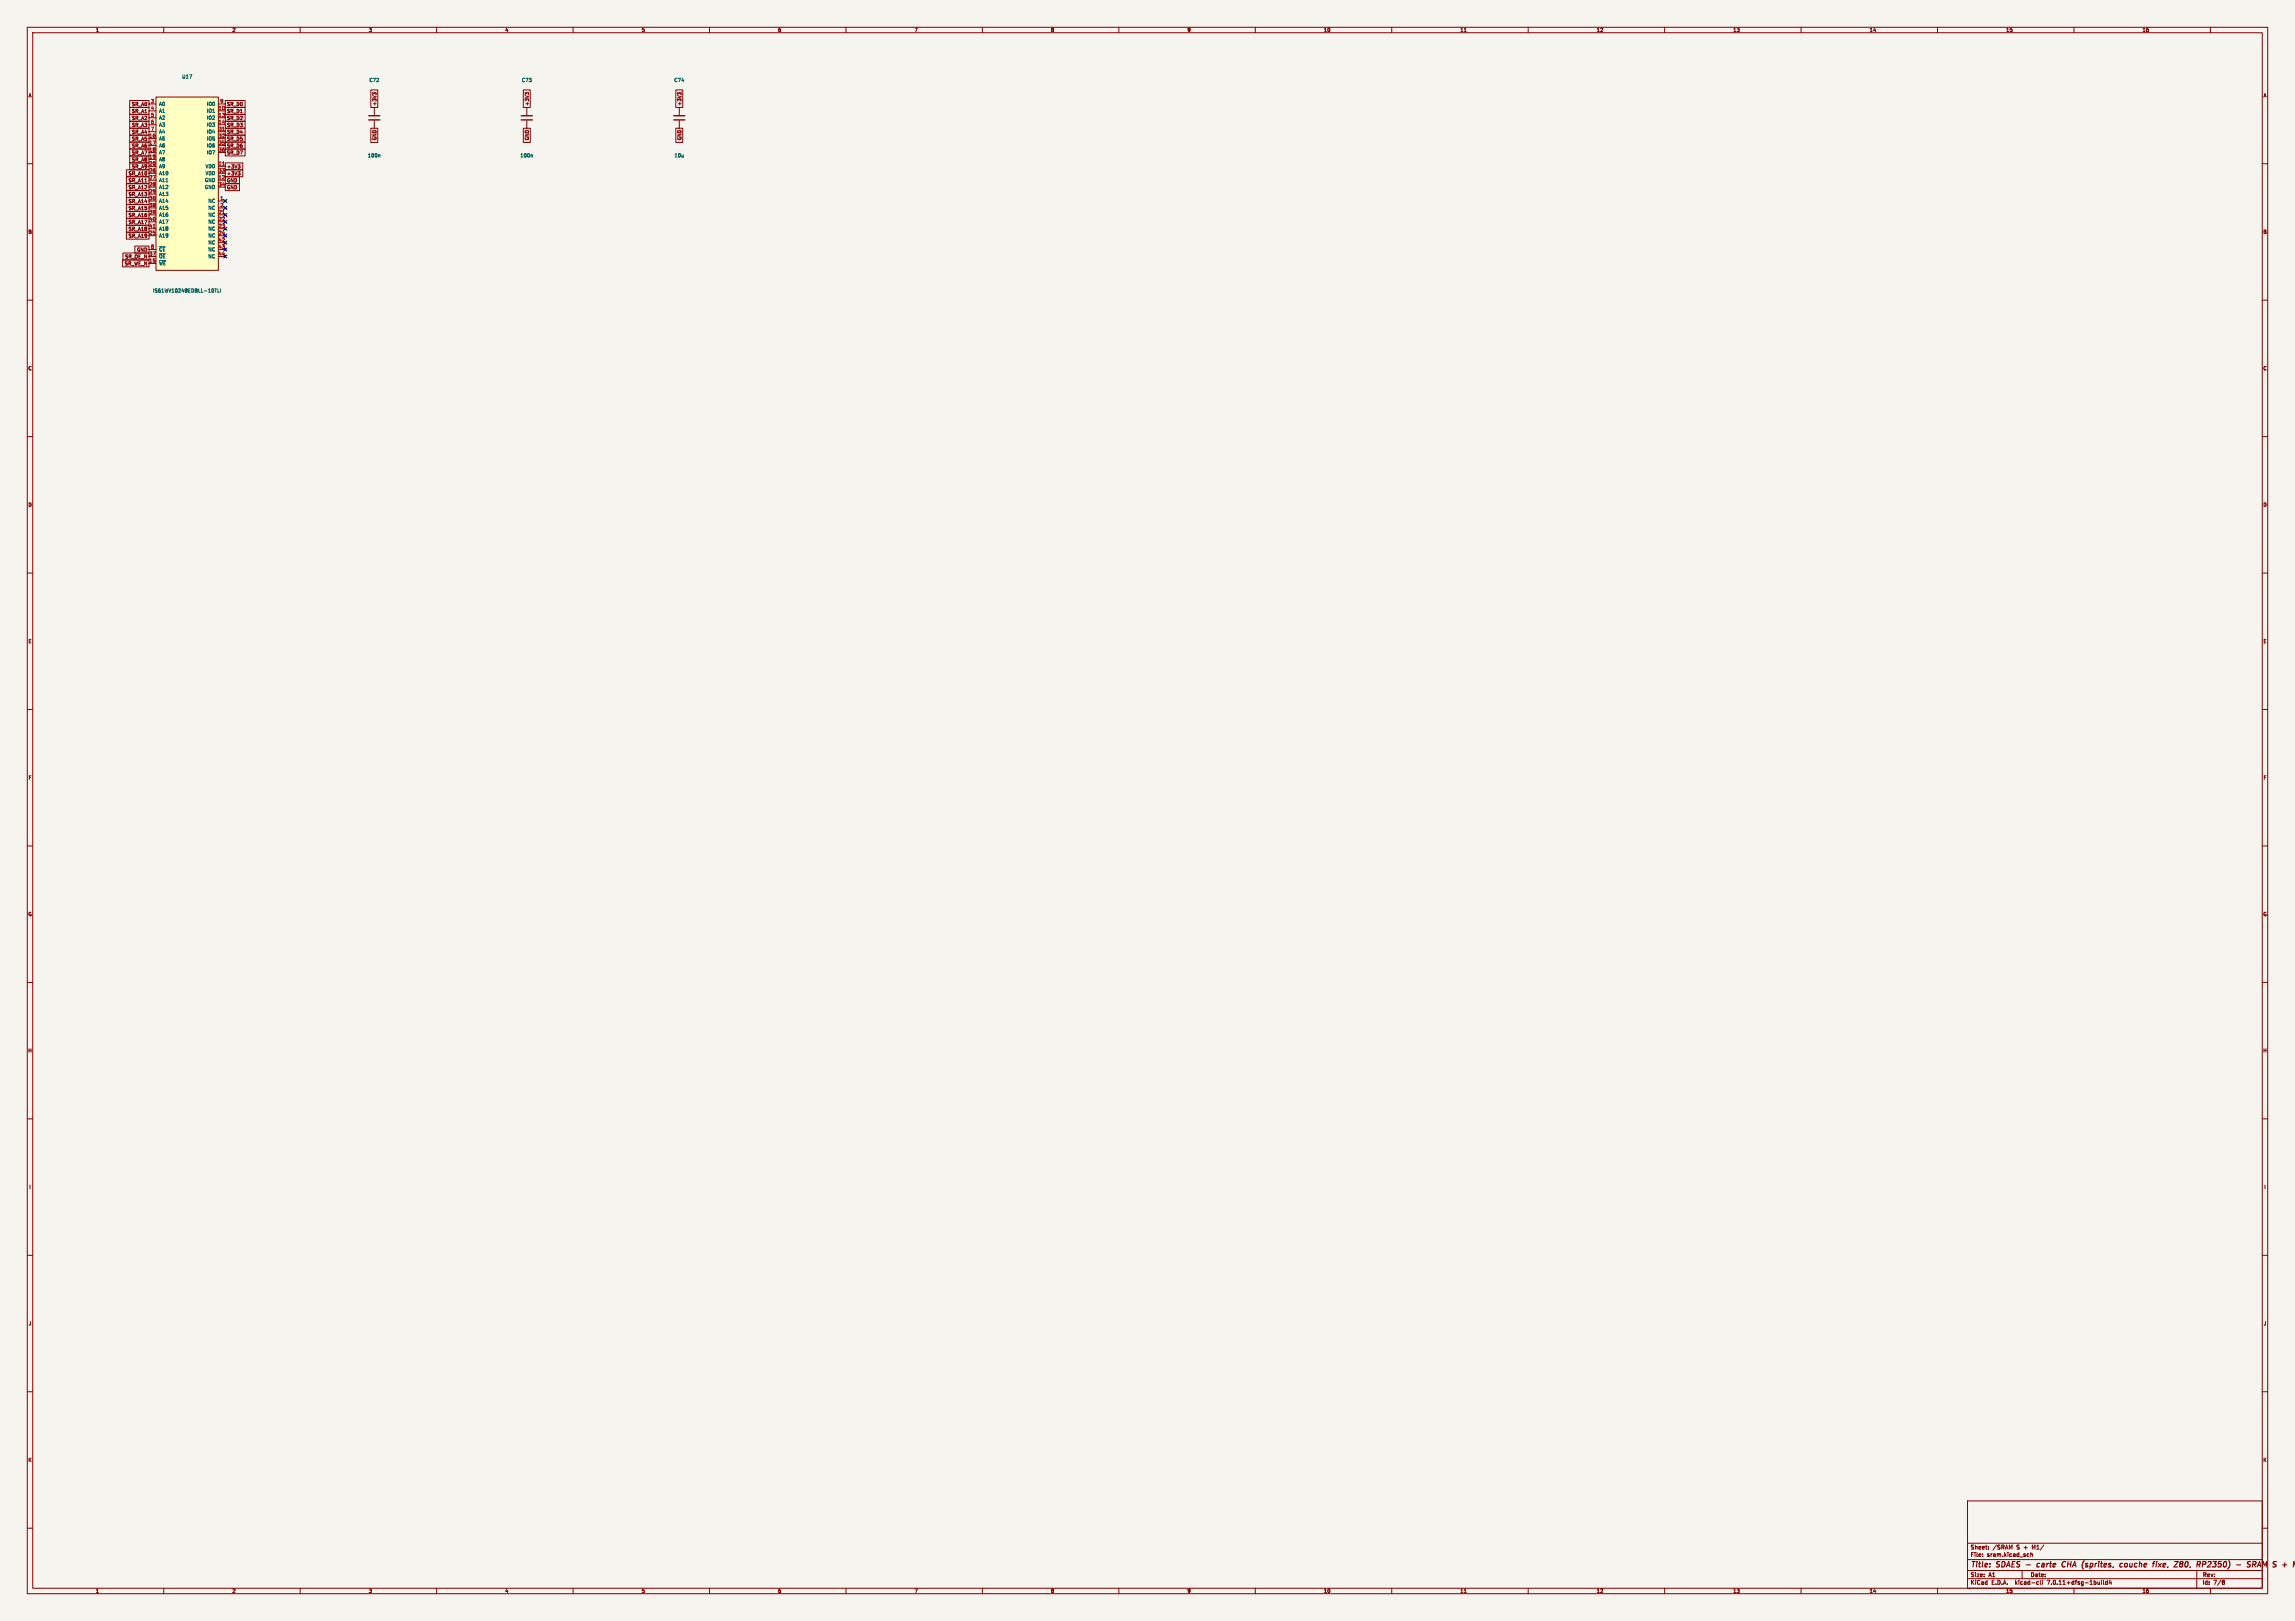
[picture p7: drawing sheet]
<svg xmlns="http://www.w3.org/2000/svg" width="841mm" height="594mm" viewBox="0 0 841 594" stroke-linecap="round" stroke-linejoin="round" font-family="sans-serif">
<defs><g id="words">
<g font-size="2.8" fill="#840000">
<text x="722" y="574.9">Title:</text>
<text x="731.7" y="574.9">SDAES -</text>
<text x="748.1" y="574.9">carte</text>
<text x="758.1" y="574.9">CHA</text>
<text x="766.2" y="574.9">(sprites,</text>
<text x="780.9" y="574.9">couche</text>
<text x="793.8" y="574.9">fixe,</text>
<text x="802.5" y="574.9">Z80,</text>
<text x="811.5" y="574.9">RP2350)</text>
<text x="826.8" y="574.9">-</text>
<text x="831.6" y="574.9">SRAM</text>
</g>
<g font-size="2.1" fill="#840000">
<text x="722" y="568">Sheet:</text>
<text x="730.2" y="568">/SRAM</text>
<text x="739" y="568">S +</text>
<text x="744.9" y="568">M1/</text>
<text x="722" y="570.7">File:</text>
<text x="728.1" y="570.7">sram.kicad_sch</text>
<text x="722" y="580.9">KiCad</text>
<text x="722" y="578.1">Size:</text>
<text x="728.7" y="578.1">A1</text>
<text x="729.7" y="580.9">E.D.A.</text>
<text x="738.6" y="580.9">kicad-cli</text>
<text x="744" y="578.1">Date:</text>
<text x="750.5" y="580.9">7.0.11+dfsg-1build4</text>
<text x="807" y="578.3">Rev:</text>
<text x="807" y="580.9">Id:</text>
<text x="811.1" y="580.9">7/8</text>
</g>
<g font-size="1.8" fill="#840000">
<text x="35" y="11.9">1</text>
<text x="85" y="11.9">2</text>
<text x="135" y="11.9">3</text>
<text x="185" y="11.9">4</text>
<text x="235" y="11.9">5</text>
<text x="285" y="11.9">6</text>
<text x="335" y="11.9">7</text>
<text x="385" y="11.9">8</text>
<text x="435" y="11.9">9</text>
<text x="485" y="11.9">10</text>
<text x="535" y="11.9">11</text>
<text x="585" y="11.9">12</text>
<text x="635" y="11.9">13</text>
<text x="685" y="11.9">14</text>
<text x="735" y="11.9">15</text>
<text x="785" y="11.9">16</text>
<text x="10.3" y="35.9">A</text>
<text x="829.3" y="35.9">A</text>
<text x="48.2" y="39.1">SR_A0</text>
<text x="48.2" y="41.6">SR_A1</text>
<text x="83" y="39.1">SR_D0</text>
<text x="83" y="41.6">SR_D1</text>
<text x="138.1" y="38.9" transform="rotate(-90 138.1 38.9)">+3V3</text>
<text x="194" y="38.9" transform="rotate(-90 194 38.9)">+3V3</text>
<text x="249.9" y="38.9" transform="rotate(-90 249.9 38.9)">+3V3</text>
<text x="48.2" y="44.1">SR_A2</text>
<text x="48.2" y="46.7">SR_A3</text>
<text x="83" y="44.1">SR_D2</text>
<text x="83" y="46.7">SR_D3</text>
<text x="48.2" y="51.8">SR_A5</text>
<text x="48.2" y="49.2">SR_A4</text>
<text x="83" y="49.2">SR_D4</text>
<text x="83" y="51.8">SR_D5</text>
<text x="138.1" y="51.5" transform="rotate(-90 138.1 51.5)">GND</text>
<text x="194" y="51.5" transform="rotate(-90 194 51.5)">GND</text>
<text x="249.9" y="51.5" transform="rotate(-90 249.9 51.5)">GND</text>
<text x="48.2" y="56.8">SR_A7</text>
<text x="48.2" y="54.3">SR_A6</text>
<text x="48.2" y="59.4">SR_A8</text>
<text x="83" y="54.3">SR_D6</text>
<text x="83" y="56.8">SR_D7</text>
<text x="47" y="64.5">SR_A10</text>
<text x="48.2" y="61.9">SR_A9</text>
<text x="83" y="61.9">+3V3</text>
<text x="83" y="64.5">+3V3</text>
<text x="47" y="67">SR_A11</text>
<text x="47" y="69.5">SR_A12</text>
<text x="83" y="67">GND</text>
<text x="83" y="69.5">GND</text>
<text x="47" y="72.1">SR_A13</text>
<text x="47" y="74.6">SR_A14</text>
<text x="47" y="77.2">SR_A15</text>
<text x="47" y="79.7">SR_A16</text>
<text x="47" y="82.2">SR_A17</text>
<text x="10.3" y="85.9">B</text>
<text x="47" y="84.8">SR_A18</text>
<text x="47" y="87.3">SR_A19</text>
<text x="829.2" y="85.9">B</text>
<text x="45.7" y="94.9">SR_OE_N</text>
<text x="50.1" y="92.4">GND</text>
<text x="45.6" y="97.5">SR_WE_N</text>
<text x="10.3" y="135.9">C</text>
<text x="829.2" y="135.9">C</text>
<text x="10.3" y="185.9">D</text>
<text x="829.2" y="185.9">D</text>
<text x="10.3" y="235.9">E</text>
<text x="829.3" y="235.9">E</text>
<text x="10.3" y="285.9">F</text>
<text x="829.3" y="285.9">F</text>
<text x="10.3" y="335.9">G</text>
<text x="829.2" y="335.9">G</text>
<text x="10.2" y="385.9">H</text>
<text x="829.2" y="385.9">H</text>
<text x="10.6" y="435.9">I</text>
<text x="829.6" y="435.9">I</text>
<text x="10.4" y="485.9">J</text>
<text x="829.4" y="485.9">J</text>
<text x="10.3" y="535.9">K</text>
<text x="829.2" y="535.9">K</text>
<text x="35" y="583.9">1</text>
<text x="85" y="583.9">2</text>
<text x="135" y="583.9">3</text>
<text x="185" y="583.9">4</text>
<text x="235" y="583.9">5</text>
<text x="285" y="583.9">6</text>
<text x="335" y="583.9">7</text>
<text x="385" y="583.9">8</text>
<text x="435" y="583.9">9</text>
<text x="485" y="583.9">10</text>
<text x="535" y="583.9">11</text>
<text x="585" y="583.9">12</text>
<text x="635" y="583.9">13</text>
<text x="685" y="583.9">14</text>
<text x="735" y="583.9">15</text>
<text x="785" y="583.9">16</text>
</g>
<g font-size="1.8" fill="#006464">
<text x="66.6" y="29">U17</text>
<text x="135.2" y="30.2">C72</text>
<text x="191.1" y="30.2">C73</text>
<text x="247" y="30.2">C74</text>
<text x="58.2" y="39">A0</text>
<text x="58.2" y="41.5">A1</text>
<text x="75.6" y="41.5">IO1</text>
<text x="75.6" y="39">IO0</text>
<text x="58.2" y="44">A2</text>
<text x="58.2" y="46.6">A3</text>
<text x="75.6" y="44">IO2</text>
<text x="75.6" y="46.6">IO3</text>
<text x="58.2" y="51.7">A5</text>
<text x="58.2" y="49.1">A4</text>
<text x="75.6" y="49.1">IO4</text>
<text x="75.6" y="51.7">IO5</text>
<text x="58.2" y="54.2">A6</text>
<text x="58.2" y="56.7">A7</text>
<text x="58.2" y="59.3">A8</text>
<text x="75.6" y="54.2">IO6</text>
<text x="75.6" y="56.7">IO7</text>
<text x="134.7" y="57.9">100n</text>
<text x="190.5" y="57.9">100n</text>
<text x="247" y="57.9">10u</text>
<text x="58.2" y="61.8">A9</text>
<text x="58.2" y="64.4">A10</text>
<text x="75.2" y="61.8">VDD</text>
<text x="75.2" y="64.4">VDD</text>
<text x="58.2" y="66.9">A11</text>
<text x="58.2" y="69.4">A12</text>
<text x="58.2" y="72">A13</text>
<text x="74.9" y="66.9">GND</text>
<text x="74.9" y="69.4">GND</text>
<text x="58.2" y="74.5">A14</text>
<text x="58.2" y="77.1">A15</text>
<text x="76.2" y="74.5">NC</text>
<text x="76.2" y="77.1">NC</text>
<text x="58.2" y="79.6">A16</text>
<text x="58.2" y="82.1">A17</text>
<text x="76.2" y="79.6">NC</text>
<text x="76.2" y="82.1">NC</text>
<text x="58.2" y="87.2">A19</text>
<text x="58.2" y="84.7">A18</text>
<text x="76.2" y="84.7">NC</text>
<text x="76.2" y="87.2">NC</text>
<text x="76.2" y="89.8">NC</text>
<text x="58.2" y="94.8">~{OE}</text>
<text x="58.2" y="92.3">~{CE}</text>
<text x="76.2" y="92.3">NC</text>
<text x="76.2" y="94.8">NC</text>
<text x="58.2" y="97.4">~{WE}</text>
<text x="55.9" y="107.4">IS61WV10248EDBLL-10TLI</text>
</g>
<g font-size="1.8" fill="#a90000">
<text x="55.2" y="37.8">3</text>
<text x="55.2" y="40.4">4</text>
<text x="80" y="40.4">10</text>
<text x="80.6" y="37.8">9</text>
<text x="55.2" y="42.9">5</text>
<text x="55.2" y="45.5">6</text>
<text x="80" y="42.9">13</text>
<text x="80" y="45.5">14</text>
<text x="54.6" y="50.5">16</text>
<text x="54.6" y="53.1">17</text>
<text x="55.2" y="48">7</text>
<text x="80" y="48">31</text>
<text x="80" y="50.5">32</text>
<text x="80" y="53.1">35</text>
<text x="54.6" y="55.6">18</text>
<text x="54.6" y="58.2">19</text>
<text x="80" y="55.6">36</text>
<text x="54.6" y="60.7">20</text>
<text x="54.6" y="63.2">26</text>
<text x="54.6" y="65.8">27</text>
<text x="80" y="60.7">11</text>
<text x="80" y="65.8">12</text>
<text x="80" y="63.2">33</text>
<text x="54.6" y="68.3">28</text>
<text x="54.6" y="70.9">29</text>
<text x="80" y="68.3">34</text>
<text x="54.6" y="73.4">30</text>
<text x="54.6" y="75.9">38</text>
<text x="80.6" y="73.4">1</text>
<text x="80.6" y="75.9">2</text>
<text x="54.6" y="78.5">39</text>
<text x="54.6" y="81">40</text>
<text x="54.6" y="83.6">41</text>
<text x="80" y="78.5">21</text>
<text x="80" y="81">22</text>
<text x="80" y="83.6">23</text>
<text x="54.6" y="86.1">25</text>
<text x="80" y="86.1">24</text>
<text x="80" y="88.6">42</text>
<text x="54.6" y="93.7">37</text>
<text x="55.2" y="91.2">8</text>
<text x="80" y="91.2">43</text>
<text x="80" y="93.7">44</text>
<text x="54.6" y="96.3">15</text>
</g>
</g></defs>
<path d="M0 0h841v594h-841z" fill="#f5f4ef" stroke="#f5f4ef" stroke-width=".37"/>
<g fill="none" stroke="#840000" stroke-width=".37">
<path d="M10 10h821v574h-821zM12 12h817v570h-817zM60 10v2M110 10v2M160 10v2M210 10v2M260 10v2M310 10v2M360 10v2M410 10v2M460 10v2M510 10v2"/>
<path d="M536.6 11.6h.7M560 10v2M610 10v2M660 10v2M710 10v2M760 10v2M810 10v2M47.5 36.8h7.1v2.6h-7.1zM47.5 39.4h7.1v2.5h-7.1zM54.6 38.1h2.5M57.1 35.6h22.9v63.5h-22.9zM80 38.1h2.5"/>
<path d="M82.5 36.8h7.3v2.6h-7.3zM82.5 39.4h7.3v2.5h-7.3zM135.9 33h2.5v6.4h-2.5zM137 34.4l-.4-.4v.7M137 34.2l.3-.2 .5 .2M137.2 39.4v2.8M191.8 33h2.5v6.4h-2.5zM192.9 34.2l.3-.2 .5 .2M192.9 34.4l-.5-.4v.7M193 39.4v2.8M247.6 33h2.6v6.4h-2.6zM248.8 34.2l.2-.2 .6 .2"/>
<path d="M248.8 34.4l-.5-.4v.7M248.9 39.4v2.8M10 60h2M47.5 54.6h7.1v2.5h-7.1zM47.5 52.1h7.1v2.5h-7.1zM47.5 57.1h7.1v2.6h-7.1zM47.5 59.7h7.1v2.5h-7.1zM47.5 41.9h7.1v2.5h-7.1zM47.5 49.5h7.1v2.6h-7.1zM47.5 44.4h7.1v2.6h-7.1zM47.5 47h7.1v2.5h-7.1zM54.6 40.6h2.5"/>
<path d="M54.6 43.2h2.5M54.6 45.7h2.5M54.6 50.8h2.5M54.6 53.3h2.5M54.6 55.9h2.5M54.6 58.4h2.5M54.6 48.3h2.5M80 40.6h2.5M80 43.2h2.5M80 45.7h2.5M80 50.8h2.5M80 53.3h2.5"/>
<path d="M80 55.9h2.5M80 48.3h2.5M82.5 41.9h7.3v2.5h-7.3zM82.5 44.4h7.3v2.6h-7.3zM82.5 47h7.3v2.5h-7.3zM82.5 49.5h7.3v2.6h-7.3zM82.5 52.1h7.3v2.5h-7.3zM82.5 54.6h7.3v2.5h-7.3zM82.5 59.7h6.5v2.5h-6.5zM135.9 47h2.5v5.2h-2.5zM137.2 44.2v2.8M191.8 47h2.5v5.2h-2.5z"/>
<path d="M193 44.2v2.8M247.6 47h2.6v5.2h-2.6zM248.9 44.2v2.8M829 60h2M46.3 62.2h8.3v2.6h-8.3zM46.3 64.8h8.3v2.5h-8.3zM46.3 67.3h8.3v2.5h-8.3zM46.3 69.8h8.3v2.6h-8.3zM46.3 72.4h8.3v2.5h-8.3zM46.3 74.9h8.3v2.6h-8.3zM46.3 77.5h8.3v2.5h-8.3zM54.6 73.7h2.5"/>
<path d="M54.6 61h2.5M54.6 66h2.5M54.6 76.2h2.5M54.6 78.7h2.5M54.6 63.5h2.5M54.6 68.6h2.5M54.6 71.1h2.5M80 73.7h2.5M80 61h2.5M80 66h2.5M80 76.2h2.5M80 78.7h2.5"/>
<path d="M80 63.5h2.5M80 68.6h2.5M82.2 73.3l.7 .7M82.2 75.8l.7 .8M82.2 78.4l.7 .7M82.5 62.2h6.5v2.6h-6.5zM82.5 64.8h5.3v2.5h-5.3zM82.5 67.3h5.3v2.5h-5.3zM82.9 73.3l-.7 .7M82.9 75.8l-.7 .8M82.9 78.4l-.7 .7M87.2 60.4h.8l-.5 .4"/>
<path d="M87.2 62.9h.8l-.5 .5M87.7 60.8l.3 .3-.3 .5M87.7 63.4l.3 .2-.3 .6M44.9 95.2h9.7v2.6h-9.7zM45.1 92.7h9.5v2.5h-9.5zM46.3 80h8.3v2.5h-8.3zM46.3 82.5h8.3v2.6h-8.3zM46.3 85.1h8.3v2.5h-8.3zM49.4 90.2h5.2v2.5h-5.2zM54.6 96.5h2.5M54.6 81.3h2.5M54.6 83.8h2.5"/>
<path d="M54.6 86.4h2.5M54.6 94h2.5M54.6 91.4h2.5M80 81.3h2.5M80 83.8h2.5M80 86.4h2.5M80 94h2.5M80 88.9h2.5M80 91.4h2.5M82.2 80.9l.7 .8M82.2 83.4l.7 .8M82.2 86l.7 .7"/>
<path d="M82.2 88.5l.7 .8M82.2 91.1l.7 .7M82.2 93.6l.7 .8M82.9 80.9l-.7 .8M82.9 83.4l-.7 .8M82.9 86l-.7 .7M82.9 88.5l-.7 .8M82.9 91.1l-.7 .7M82.9 93.6l-.7 .8M10 110h2M829 110h2M10 160h2"/>
<path d="M829 160h2M10 210h2M829 210h2M10 260h2M829 260h2M10 310h2M829 310h2M10 360h2M829 360h2M10 410h2M829 410h2M10 460h2"/>
<path d="M829 460h2M10 510h2M829 510h2M10 560h2M721 550h108v32h-108zM829 560h2M721 578.5h108M721 575.5h108M721 571.5h108M721 565.5h108M726.5 570.2h.1M726.5 570.2v.1"/>
<path d="M726.5 569.5v.1M728.7 567.5v.2M728.7 566.8v.1M741 575.5v3M743.1 569.4l.4 .1M743.5 570.3l-.4 .1M744.2 569.5h.5l.1 .9M744.2 568.9v1.5M746.6 579.6l.4 .1M747.7 579.1l.2 1.5M748.5 579.1v.1M748.5 579.6v1"/>
<path d="M770.1 579.1v.1M770.1 579.6v1M770.8 579.1l.2 1.5M772.2 579.7l-.4-.1-.3 .3 .2 .6h.5M772.2 579.1v1.5M773.2 579l-.3 1.1h.9M773.6 579.6v1M805 575.5v6.5M814.6 579.1l.4 .1 .1 .4M814.6 579.7h.3M814.9 579.7l.3 .6-.6 .3M815 579.7h-.1"/>
<path d="M815.1 579.6l-.1 .1M60 582v2M110 582v2M160 582v2M210 582v2M260 582v2M310 582v2M360 582v2M410 582v2M460 582v2M510 582v2M536.6 583.6h.7"/>
<path d="M560 582v2M610 582v2M660 582v2M710 582v2M747 580.5l-.4 .1M760 582v2M810 582v2"/>
</g>
<g fill="none" stroke="#840000" stroke-width=".4">
<path d="M747.4 573l-.5-.1-.4 .4v.8h.8M755.7 573.9l.5 .3 .5-.2M756.9 572.4l-.5-.2-.6 .5M764.9 572.9l.2 .1M765 573.6l-.1 .5M778.7 573.1l.3-.2 .5 .2-.2 1-.7-.1zM791 572.9l.9 1.3M792 572.9l-1.2 1.3M793.4 572.9l-.6 .1-.2 .9 .6 .3M793.6 573.4l-1 .1M801.6 572.3l-.2-.1a1.09 1.09 0 0 0-.7 .9 1.09 1.09 0 0 0 .5 1.1l.4-.4M809.1 572.4l.8-.2 .3 .6-1.4 1.4h1.3"/>
<path d="M824.8 572.3l-1.1 .1-.1 .6 .8 .4 .2 .4-.4 .4-.8-.1M825.5 573.3h.8M826 573.3l.5 .9M826.6 573.1v-.8l-1-.1-.2 2M827.1 574.2l.9-2 .4 2M829.1 574.2l.3-2 .4 1.4 .9-1.4-.3 2M840.6 572.2l.4 1.3"/>
</g>
<path d="M135.1 43.9h4.1M135.1 42.4h4.1M191 43.9h4.1M191 42.4h4.1M246.9 43.9h4.1M246.9 42.4h4.1" fill="none" stroke="#840000" stroke-width=".51"/>
<path d="M139.1 56.7l.1 .9M194.9 56.7l.2 .9M78.7 105.8h.7M79 105.8v1.3M79.8 105.8v1.3h.6M80.9 105.8v1.3" fill="none" stroke="#006464" stroke-width=".37"/>
<path d="M57.1 35.6h22.9v63.5h-22.9z" fill="#ffffc2" stroke="#ffffc2" stroke-width=".37"/>
<path d="M81.5 47.8h.7M81.5 60.5h.7M81.5 78.3h.7M56.1 83.4h.7" fill="none" stroke="#a90000" stroke-width=".37"/>
<g fill="none" stroke="#000084" stroke-width=".37">
<path d="M81.9 73l1.3 1.3M81.9 75.6l1.3 1.2M81.9 78.1l1.3 1.2M83.2 73l-1.3 1.3M83.2 75.6l-1.3 1.2M83.2 78.1l-1.3 1.2M81.9 80.7l1.3 1.2M81.9 93.4l1.3 1.2M81.9 90.8l1.3 1.2M81.9 88.3l1.3 1.2M81.9 85.7l1.3 1.3M81.9 83.2l1.3 1.2"/>
<path d="M83.2 80.7l-1.3 1.2M83.2 93.4l-1.3 1.2M83.2 90.8l-1.3 1.2M83.2 88.3l-1.3 1.2M83.2 85.7l-1.3 1.3M83.2 83.2l-1.3 1.2"/>
</g>
<use href="#words"/>
</svg>
